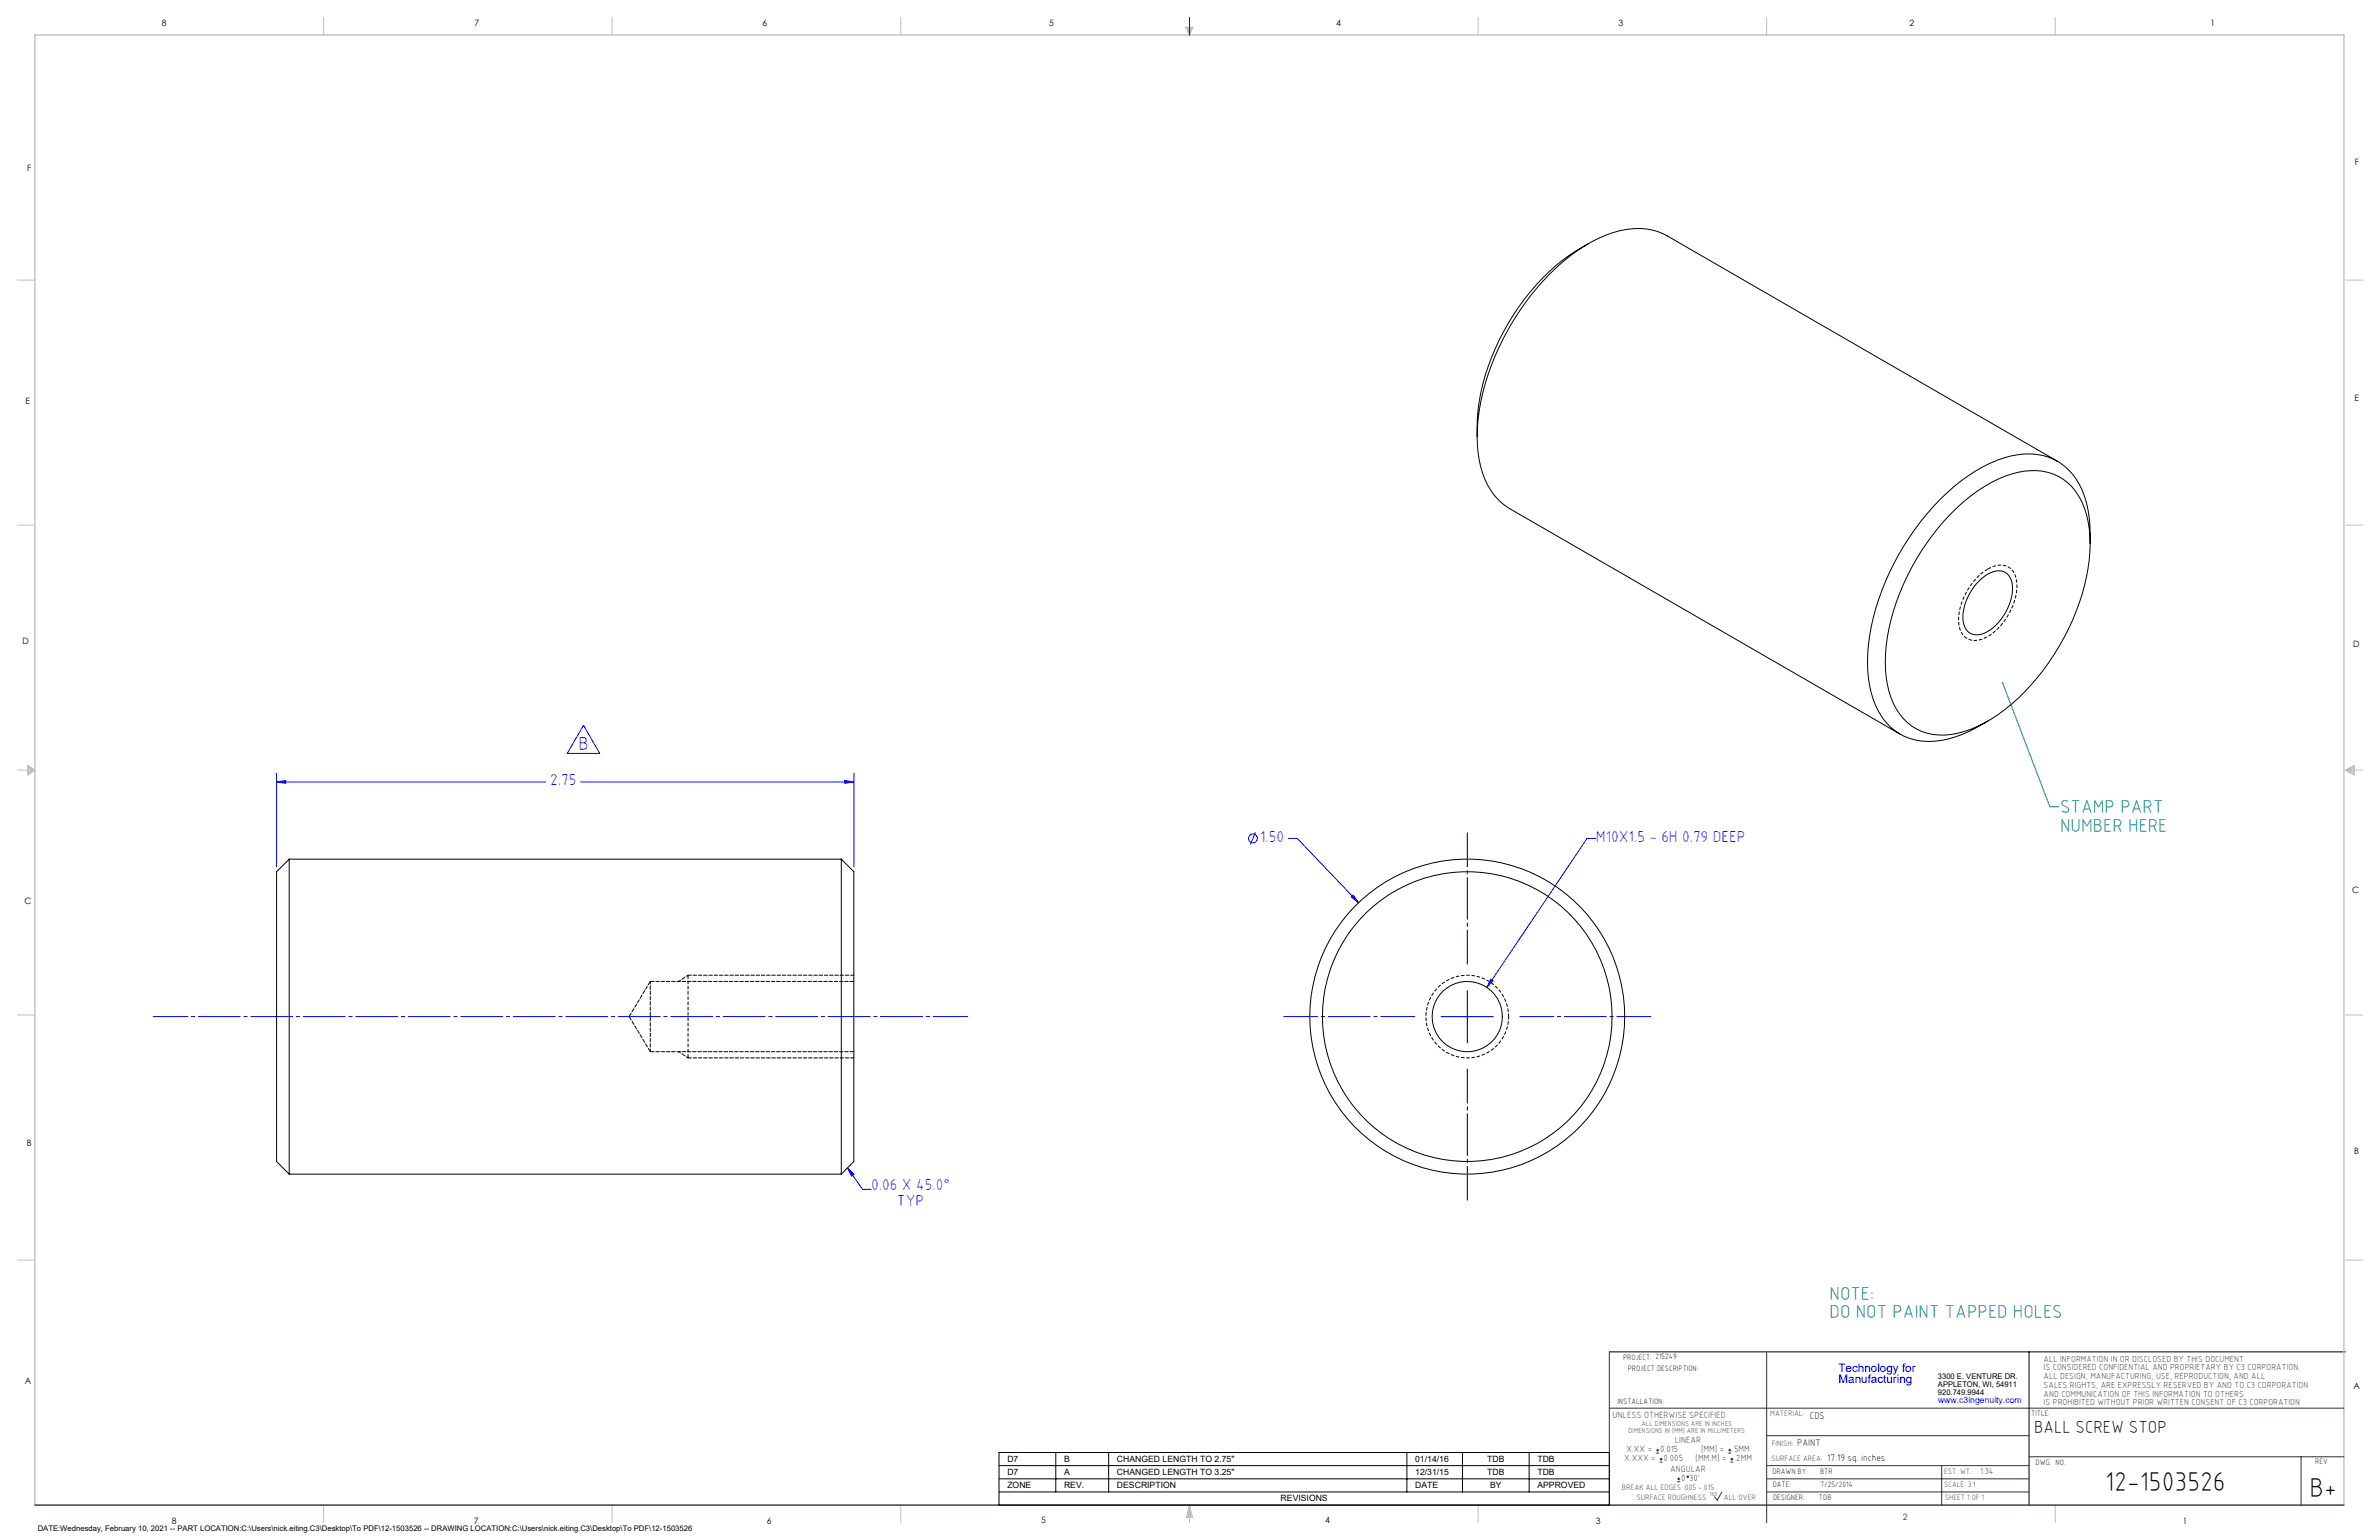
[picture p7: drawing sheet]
<svg xmlns="http://www.w3.org/2000/svg" width="864mm" height="559mm" viewBox="0 0 864 559" stroke-linecap="round" stroke-linejoin="round" font-family="sans-serif">
<defs><g id="words">
<g font-size="9.9">
<text x="764.2" y="541.1">12-1503526</text>
<text x="838.3" y="543.2">B+</text>
</g>
<text font-size="6.8" fill="#00f" x="210" y="272.1">B</text>
<g font-size="6.8" fill="#008080">
<text x="747.8" y="295">STAMP PART</text>
<text x="747.8" y="301.8">NUMBER HERE</text>
<text x="664.1" y="471.6">NOTE:</text>
<text x="664.1" y="478.4">DO NOT PAINT TAPPED HOLES</text>
</g>
<text font-size="6.3" x="738.4" y="519.9">BALL SCREW STOP</text>
<g font-size="5.7" fill="#00f">
<text x="199.7" y="284.8">2.75</text>
<text x="457.5" y="305.3">1.50</text>
<text x="579.3" y="305.3">M10X1.5 - 6H 0.79 DEEP</text>
<text x="316.3" y="431.8">0.06 X 45.0°</text>
<text x="325.6" y="437.5">TYP</text>
</g>
<g font-size="4.2" fill="#00f">
<text x="667.4" y="497.7">Technology for</text>
<text x="667.4" y="502">Manufacturing</text>
</g>
<g font-size="3.5">
<text x="657" y="514.9">CDS</text>
<text x="652.4" y="524.7">PAINT</text>
<text x="663.3" y="530.1">17.19 sq. inches</text>
</g>
<g font-size="3.3" fill="#382c30">
<text x="585.4" y="514.4">UNLESS OTHERWISE SPECIFIED:</text>
<text x="590.4" y="526.8">X.XX =</text>
<text x="602.6" y="526.8">0.015</text>
<text x="608" y="523.6">LINEAR</text>
<text x="617.5" y="526.8">[MM] =</text>
<text x="628.8" y="526.8">.5MM</text>
<text x="589.6" y="530.1">X.XXX =</text>
<text x="603.9" y="530.1">0.005</text>
<text x="606.3" y="534">ANGULAR</text>
<text x="615.5" y="530.1">[MM.M] =</text>
<text x="629.6" y="530.1">.2MM</text>
<text x="610.3" y="537.3">0</text>
<text x="613.2" y="537.3">30'</text>
</g>
<g font-size="3.2">
<text x="58.8" y="9.6">8</text>
<text x="172.3" y="9.5">7</text>
<text x="276.8" y="9.5">6</text>
<text x="380.9" y="9.6">5</text>
<text x="485" y="9.5">4</text>
<text x="587.5" y="9.5">3</text>
<text x="693.1" y="9.5">2</text>
<text x="802.4" y="9.5">1</text>
<text x="854.9" y="59.8">F</text>
<text x="9.9" y="62">F</text>
<text x="9.3" y="146.5">E</text>
<text x="854.7" y="145.5">E</text>
<text x="8.2" y="233.6">D</text>
<text x="854.3" y="234.9">D</text>
<text x="8.9" y="328.1">C</text>
<text x="853.9" y="324.1">C</text>
<text x="9.7" y="415.8">B</text>
<text x="854.6" y="418.6">B</text>
<text x="9" y="502">A</text>
<text x="854.3" y="503.9">A</text>
<text x="62.3" y="552.9">8</text>
<text x="172" y="552.9">7</text>
<text x="278.3" y="552.9">6</text>
<text x="377.9" y="552.8">5</text>
<text x="481" y="552.8">4</text>
<text x="579.3" y="552.8">3</text>
<text x="792.4" y="552.8">1</text>
</g>
<g font-size="3.2" fill="#382c30">
<text x="741.9" y="494.1">ALL INFORMATION IN OR DISCLOSED BY THIS DOCUMENT</text>
<text x="741.9" y="497.3">IS CONSIDERED CONFIDENTIAL AND PROPRIETARY BY C3 CORPORATION.</text>
<text x="741.9" y="500.4">ALL DESIGN, MANUFACTURING, USE, REPRODUCTION, AND ALL</text>
<text x="741.9" y="503.6">SALES RIGHTS, ARE EXPRESSLY RESERVED BY AND TO C3 CORPORATION</text>
<text x="741.9" y="506.8">AND COMMUNICATION OF THIS INFORMATION TO OTHERS</text>
<text x="741.9" y="510">IS PROHIBITED WITHOUT PRIOR WRITTEN CONSENT OF C3 CORPORATION</text>
<text x="718.8" y="534.7">1.34</text>
<text x="690.7" y="551.6">2</text>
</g>
<text font-size="3.1" fill="#00f" x="703.5" y="509.2">www.c3ingenuity.com</text>
<g font-size="3.1">
<text x="365.7" y="530.5">D7</text>
<text x="386.3" y="530.5">B</text>
<text x="405.5" y="530.5">CHANGED LENGTH TO 2.75&quot;</text>
<text x="513.7" y="530.5">01/14/16</text>
<text x="539.9" y="530.5">TDB</text>
<text x="558.1" y="530.5">TDB</text>
<text x="365.7" y="535.3">D7</text>
<text x="386.3" y="535.3">A</text>
<text x="405.5" y="535.3">CHANGED LENGTH TO 3.25&quot;</text>
<text x="513.7" y="535.3">12/31/15</text>
<text x="539.9" y="535.3">TDB</text>
<text x="558.1" y="535.3">TDB</text>
<text x="365.7" y="540">ZONE</text>
<text x="386.3" y="540">REV.</text>
<text x="405.5" y="540">DESCRIPTION</text>
<text x="464.9" y="544.8">REVISIONS</text>
<text x="513.7" y="540">DATE</text>
<text x="540.9" y="540">BY</text>
<text x="558.1" y="540">APPROVED</text>
</g>
<g font-size="2.8">
<text x="589.2" y="493.3">PROJECT: 215249</text>
<text x="590.9" y="497.3">PROJECT DESCRIPTION:</text>
<text x="703.5" y="500.5">3300 E. VENTURE DR.</text>
<text x="703.5" y="503.3">APPLETON, WI, 54911</text>
<text x="587.1" y="509.6">INSTALLATION:</text>
<text x="703.5" y="506.2">920.749.9944</text>
<text x="737.3" y="513.8">TITLE:</text>
<text x="738.9" y="531.5">DWG. NO.</text>
<text x="840.5" y="531.3">REV</text>
<text x="643.4" y="534.9">DRAWN BY:</text>
<text x="643.5" y="539.7">DATE:</text>
<text x="660.7" y="534.7">BTR</text>
<text x="660.9" y="539.6">7/25/2014</text>
<text x="643.6" y="544.4">DESIGNER:</text>
<text x="660.3" y="544.3">TDB</text>
<text x="13.7" y="555.5">DATE:Wednesday, February 10, 2021 -- PART LOCATION:C:\Users\nick.eiting.C3\Desktop\To PDF\12-1503526 -- DRAWING LOCATION:C:\Users\nick.eiting.C3\Desktop\To PDF\12-1503526</text>
</g>
<g font-size="2.8" fill="#382c30">
<text x="642.6" y="513.8">MATERIAL:</text>
<text x="643.2" y="524.8">FINISH:</text>
<text x="643.1" y="530.1">SURFACE AREA:</text>
<text x="705.7" y="534.7">EST. WT.:</text>
<text x="705.7" y="539.7">SCALE: 3:1</text>
<text x="588.8" y="540.5">BREAK ALL EDGES .005 -.015</text>
<text x="594" y="544.2">SURFACE ROUGHNESS</text>
<text x="625.8" y="544.2">ALL OVER</text>
<text x="706.1" y="544.4">SHEET 1 OF 1</text>
</g>
<g font-size="2.5" fill="#382c30">
<text x="591.2" y="520.1">DIMENSIONS IN [MM] ARE IN MILLIMETERS</text>
<text x="595.9" y="517.3">ALL DIMENSIONS ARE IN INCHES</text>
</g>
<text font-size="2.2" fill="#382c30" x="620.6" y="542.9">160</text>
</g></defs>
<path d="M584.2 490.5h267.3M736.6 490.5v55.6M362.7 527h221.5v19.1h-221.5zM362.7 531.8h221.5M362.7 536.6h221.5M383.3 527v14.4M402.4 527v14.4M510.7 527v14.4M530.9 527v14.4M555.1 527v14.4M362.7 541.4h221.5" fill="none" stroke="#000" stroke-width=".36"/>
<g fill="none" stroke="#c0c0c0" stroke-width=".36">
<path d="M117.5 6.4v6.3M222.2 6.4v6.3M327 6.4v6.3M430.4 9.9h2.7l-1.3 2.8zM430.9 9.9l.9 2.8M431.2 9.9l.6 2.8M432.1 9.9l-.3 2.8M432.6 9.9l-.8 2.8M536.6 6.4v6.3M641.3 6.4v6.3M746.1 6.4v6.3M6.3 101.6h6.4"/>
<path d="M851.5 101.6h6.3M6.3 190.5h6.4M851.5 190.5h6.3M6.3 279.4h6.4M10.1 277.7l2.6 1.7-2.6 1.9zM10.1 278.2l2.6 1.2M10.1 278.8l2.6 .6M12.7 279.4l-2.6 1.2M12.7 279.4l-2.6 .5M851.5 279.4h6.3M851.5 279.4l3.1 .5M851.5 279.4l3.1 1.2"/>
<path d="M851.5 279.4l3.1-1.7v3.6zM854.6 278.8l-3.1 .6M854.6 278.2l-3.1 1.2M6.3 368.3h6.4M851.5 368.3h6.3M6.3 457.2h6.4M851.5 457.2h6.3M117.5 546.1v6.4M222.2 546.1v6.4M327 546.1v6.4M431.8 546.1v6.4M431.8 546.1l1.1 4.5h-2.2z"/>
<path d="M431.8 546.1l.6 4.5M431.8 546.1l-.9 4.5M431.8 546.1l-.4 4.5M431.8 546.1l.3 4.5M536.6 546.1v6.4M746.1 546.1v6.4"/>
</g>
<path d="M12.7 546.1v-533.4h838.2v533.4" fill="none" stroke="#c0c0c0" stroke-width=".5"/>
<g fill="none" stroke="#00f" stroke-width=".36">
<path d="M431.8 6.4v6.3M211.8 263.2l5.9 10.2h-11.8zM100.4 283.7l3.3-.5v1zM100.4 280.6v33.9M100.4 283.7h97.7M210.8 283.7h99.2M306.7 283.2l3.3 .5-3.3 .5zM310 280.6v33.9M455.8 302l-1.9 4.5M467.7 304.2h3.2l22.3 23.4M579.3 304.2h-3.2l-36.3 54.1M490.5 325.5l.7-.7 2 2.8z"/>
<path d="M532.6 359.4v19M541.2 355.3l.8 .5-2.2 2.5zM523.1 368.9h19M307.7 423.8l2.3 2.4-.9 .6zM307.7 423.8l5.4 7.8h3.2"/>
<circle cx="454.8" cy="304.2" r="1.59"/>
</g>
<path d="M584.2 490.5v55.6M641.3 490.7v61.8M584.2 511h266.7M641.3 520.9h95.3M641.3 531.8h95.3M641.3 536.6h95.3M704.8 531.8v14.3M736.6 528.6h114.3M835.3 528.6v17.5M625.1 541.4l-1.7 2.9-1-1.2M641.3 541.4h95.3" fill="none" stroke="#382c30" stroke-width=".36"/>
<path d="M12.7 546.1h838.2" fill="none" stroke="#382c30" stroke-width=".5"/>
<path d="M249.8 383.8v-29.9" fill="none" stroke="#000" stroke-width=".36" stroke-dasharray="1.3 .6" stroke-dashoffset="-.1" stroke-linecap="butt"/>
<path d="M547.6 368.9a15 15 0 0 0-22.1-13.2 15 15 0 0 0-1 25.8 15 15 0 0 0 23.1-11.5v-1.1" fill="none" stroke="#000" stroke-width=".36" stroke-dasharray="1.3 .6" stroke-dashoffset=".2" stroke-linecap="butt"/>
<path d="M721.6 206.5a7 7 0 0 1 8.5 0 11.8 11.8 0 0 1 1.1 11.8 21.8 21.8 0 0 1-11.7 13.6 5.9 5.9 0 0 1-8.4-5.1 22.7 22.7 0 0 1 10.5-20.3" fill="none" stroke="#000" stroke-width=".36" stroke-dasharray="1.3 .6" stroke-linecap="butt"/>
<path d="M249.8 353.9l-3.4 2.2M246.4 381.6l3.4 2.3" fill="none" stroke="#000" stroke-width=".36" stroke-dasharray="1.3 .6" stroke-dashoffset=".5"/>
<path d="M310 353.9h-60.2M249.8 383.9h60.2" fill="none" stroke="#000" stroke-width=".36" stroke-dasharray="1.3 .6" stroke-dashoffset=".1"/>
<path d="M249.8 383.9v-.1" fill="none" stroke="#000" stroke-width=".36" stroke-dasharray="1.3 .6"/>
<path d="M727 247.8l17.1 44.9h3.2" fill="none" stroke="#008080" stroke-width=".36"/>
<path d="M532.6 349.8v-47.6M513.6 368.9h-47.6M551.7 368.9h47.6M532.6 387.9v47.6" fill="none" stroke="#00f" stroke-width=".36" stroke-dasharray="15.2 1.3 1.3 1.3" stroke-dashoffset="2.9"/>
<path d="M351.3 368.9h-295.7" fill="none" stroke="#00f" stroke-width=".36" stroke-dasharray="15.2 1.3 1.3 1.3" stroke-dashoffset="2.7"/>
<path d="M726.8 247.5l.2 .3-.2-.3a.33 .33 0 0 1 .5 .4 .33 .33 0 0 1-.5 .2 .33 .33 0 0 1 0-.6z" fill="#008080"/>
<path d="M100.4 283.7l3.3-.5v1zM306.7 283.2l3.3 .5-3.3 .5zM307.7 423.8l2.3 2.4-.9 .6zM491.2 324.8l-.7 .7 2.7 2.1zM541.2 355.3l-1.4 3 2.2-2.5z" fill="#00f"/>
<g fill="none" stroke="#000" stroke-width=".36">
<path d="M576.6 88.4a78.4 78.4 0 0 0-33.9 38.2 69.9 69.9 0 0 0-6.5 31.8M746.9 167.4l-141.7-81.8a25.1 25.1 0 0 0-22.1-.3 70.5 70.5 0 0 0-29.6 24.8 88.9 88.9 0 0 0-17.2 45.3 35.4 35.4 0 0 0 6.4 24.7 20.2 20.2 0 0 0 5.3 4.5l141.8 81.8M708.2 186.4a51.2 51.2 0 0 1 24.4-15 19.4 19.4 0 0 1 20.9 7 33 33 0 0 1 5.1 21.8 83.9 83.9 0 0 1-33.3 59.1 36.3 36.3 0 0 1-21.6 7.4 19 19 0 0 1-17.3-13.6 49.2 49.2 0 0 1 0-28.2 87.8 87.8 0 0 1 21.8-38.5zM758.8 197.3a40 40 0 0 0-5.3-23.7 21.1 21.1 0 0 0-23.7-8.1 57.6 57.6 0 0 0-27.8 18.2 92.7 92.7 0 0 0-23.7 50.3 39.4 39.4 0 0 0 4.8 26.1 21.1 21.1 0 0 0 23.7 8.2 49.4 49.4 0 0 0 14.8-6.6M718.5 210.7a8.6 8.6 0 0 1 9.2-3.1 6.8 6.8 0 0 1 2.8 7.4 19.2 19.2 0 0 1-10.8 15 5.1 5.1 0 0 1-7.1-4.7 19.3 19.3 0 0 1 5.9-14.6zM105 311.7v114.3M105 311.7l-4.6 4.6v105.2l4.6 4.5M105 311.7h200.4M305.4 311.7v114.3M305.4 311.7l4.6 4.6v105.2l-4.6 4.5M105 426h200.4"/>
<circle cx="532.6" cy="368.9" r="52.6"/>
<circle cx="532.6" cy="368.9" r="12.7"/>
<circle cx="532.6" cy="368.9" r="57.2"/>
</g>
<path d="M236.1 356.1v25.5" fill="none" stroke="#000" stroke-width=".36" stroke-dasharray="1.3 .6" stroke-dashoffset=".3"/>
<path d="M236.1 356.1l-7.7 12.8M310 356.1h-73.9M228.4 368.9l7.7 12.7M236.1 381.6h73.9" fill="none" stroke="#000" stroke-width=".36" stroke-dasharray="1.3 .6" stroke-dashoffset="-.1"/>
<g fill="none" stroke="#382c30" stroke-width=".36">
<path d="M601.2 527.3h1.1M601.2 526.2h1.1M601.7 525.7v1M602.5 530.5h1M602.5 529.5h1M603 529v1M608.9 537.7h1M608.9 536.6h1M609.4 536.1v1.1M627.4 527.3h1M627.4 526.2h1M627.9 525.7v1"/>
<path d="M628.2 530.5h1M628.2 529.5h1M628.7 529v1"/>
<circle cx="612.7" cy="535.9" r=".27"/>
</g>
<use href="#words"/>
</svg>
